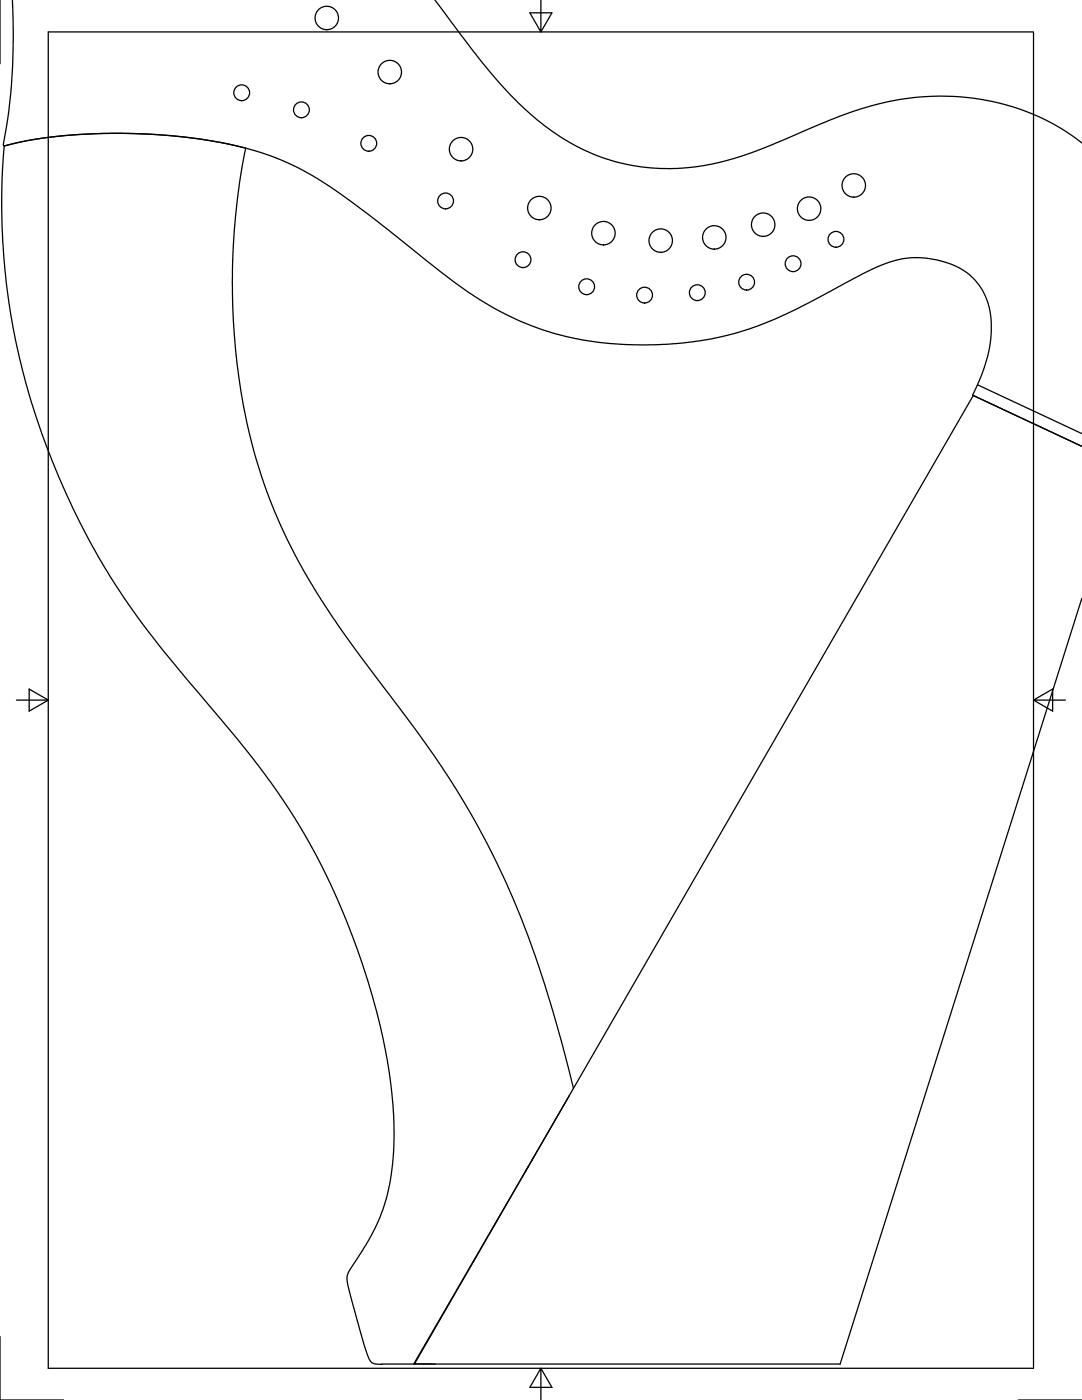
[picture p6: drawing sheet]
<svg xmlns="http://www.w3.org/2000/svg" width="216mm" height="279mm" viewBox="0 0 216 279" stroke-linecap="round" stroke-linejoin="round" font-family="sans-serif">
<!-- layer: Visible -->
<g fill="none" stroke="#000" stroke-width=".25">
<path d="M2.5 0l.1 7.8-.2 7.4-.6 6.6-1.1 6.8a.36 .36 0 0 0 0 .5 .36 .36 0 0 0 .6-.1l3.9-.9 5.3-.8a111.4 111.4 0 0 1 39.5 2.5 56.1 56.1 0 0 1 19.6 10.1l7.7 5.9a243.2 243.2 0 0 0 18 13.7 58.5 58.5 0 0 0 34.4 9.3 64.3 64.3 0 0 0 31.8-8.4l4.9-2.7a60.5 60.5 0 0 1 11.6-5.5 17.9 17.9 0 0 1 15.4 2.6 13.2 13.2 0 0 1 4.4 11.1 30 30 0 0 1-2.7 10.9M86.8 0l3.5 4.7a109.4 109.4 0 0 0 16 18.5 40.7 40.7 0 0 0 40.2 8.4 128 128 0 0 0 15.4-6.1 67.1 67.1 0 0 1 21.6-6.1 46 46 0 0 1 32.4 9.1M215.9 86.5l-20.8-9.7-1 2.1 21.8 10.2-21.7-10.2-111.5 193.3h84.9l48.3-152.8M114.4 217.2l-2.2-8.6-3.3-11.3a168.4 168.4 0 0 0-29.3-56.2 257.2 257.2 0 0 1-16.3-22.7 108.6 108.6 0 0 1-16.6-52.5 134.5 134.5 0 0 1 2.3-36.3l-5.1-1.2-6.4-1-6.2-.5-7-.3-5 .1-6.3 .4-6.7 .8-5.4 1.2a136.6 136.6 0 0 0 13.3 71.6 144.7 144.7 0 0 0 22.5 34.1 302.5 302.5 0 0 1 16.7 20.5 139.4 139.4 0 0 1 22.7 50.4 79.6 79.6 0 0 1 1.9 28.9 39.5 39.5 0 0 1-7.4 17.6l-.4 .7a3.9 3.9 0 0 0-.7 4.1l2.3 8.5 1.5 4.9a2.16 2.16 0 0 0 2.9 1.8h6.3l31.1-53.5M104.9 233.7h.1M105.4 232.8l-.2 .4M106.2 231.4l-.1 .3M106.4 231.1h.1M82.8 271.9v.3M82.8 272.2h4"/>
<circle cx="48.2" cy="18.5" r="1.58"/>
<circle cx="65.2" cy="3.6" r="2.34"/>
<circle cx="77.8" cy="14.4" r="2.34"/>
<circle cx="60.1" cy="21.9" r="1.58"/>
<circle cx="73.6" cy="28.6" r="1.58"/>
<circle cx="92" cy="29.8" r="2.34"/>
<circle cx="170.4" cy="37" r="2.34"/>
<circle cx="88.9" cy="40.1" r="1.58"/>
<circle cx="104.4" cy="51.8" r="1.58"/>
<circle cx="107.6" cy="41.5" r="2.34"/>
<circle cx="117.1" cy="57.2" r="1.58"/>
<circle cx="120.4" cy="46.5" r="2.34"/>
<circle cx="128.6" cy="58.9" r="1.58"/>
<circle cx="131.8" cy="48" r="2.34"/>
<circle cx="139.1" cy="58.4" r="1.58"/>
<circle cx="142.5" cy="47.4" r="2.34"/>
<circle cx="149" cy="56.3" r="1.58"/>
<circle cx="152.3" cy="44.8" r="2.34"/>
<circle cx="158.3" cy="52.6" r="1.58"/>
<circle cx="161.4" cy="41.6" r="2.34"/>
<circle cx="166.8" cy="47.8" r="1.58"/>
</g>
<!-- layer: Border -->
<path d="M0 0v12.7M9.6 6.4h196.6v266.7h-196.6zM107.9 0v6.4l-2.2-3.8h4.4l-2.2 3.8M3.3 139.7h6.3l-3.8-2.2v4.4l3.8-2.2M206.2 139.7l3.8 2.2v-4.4l-3.8 2.2h6.4M0 266.7v12.7h12.7M107.9 273.1l2.2 3.8h-4.4l2.2-3.8v6.3M203.2 279.4h12.7" fill="none" stroke="#000" stroke-width=".25"/>
</svg>
